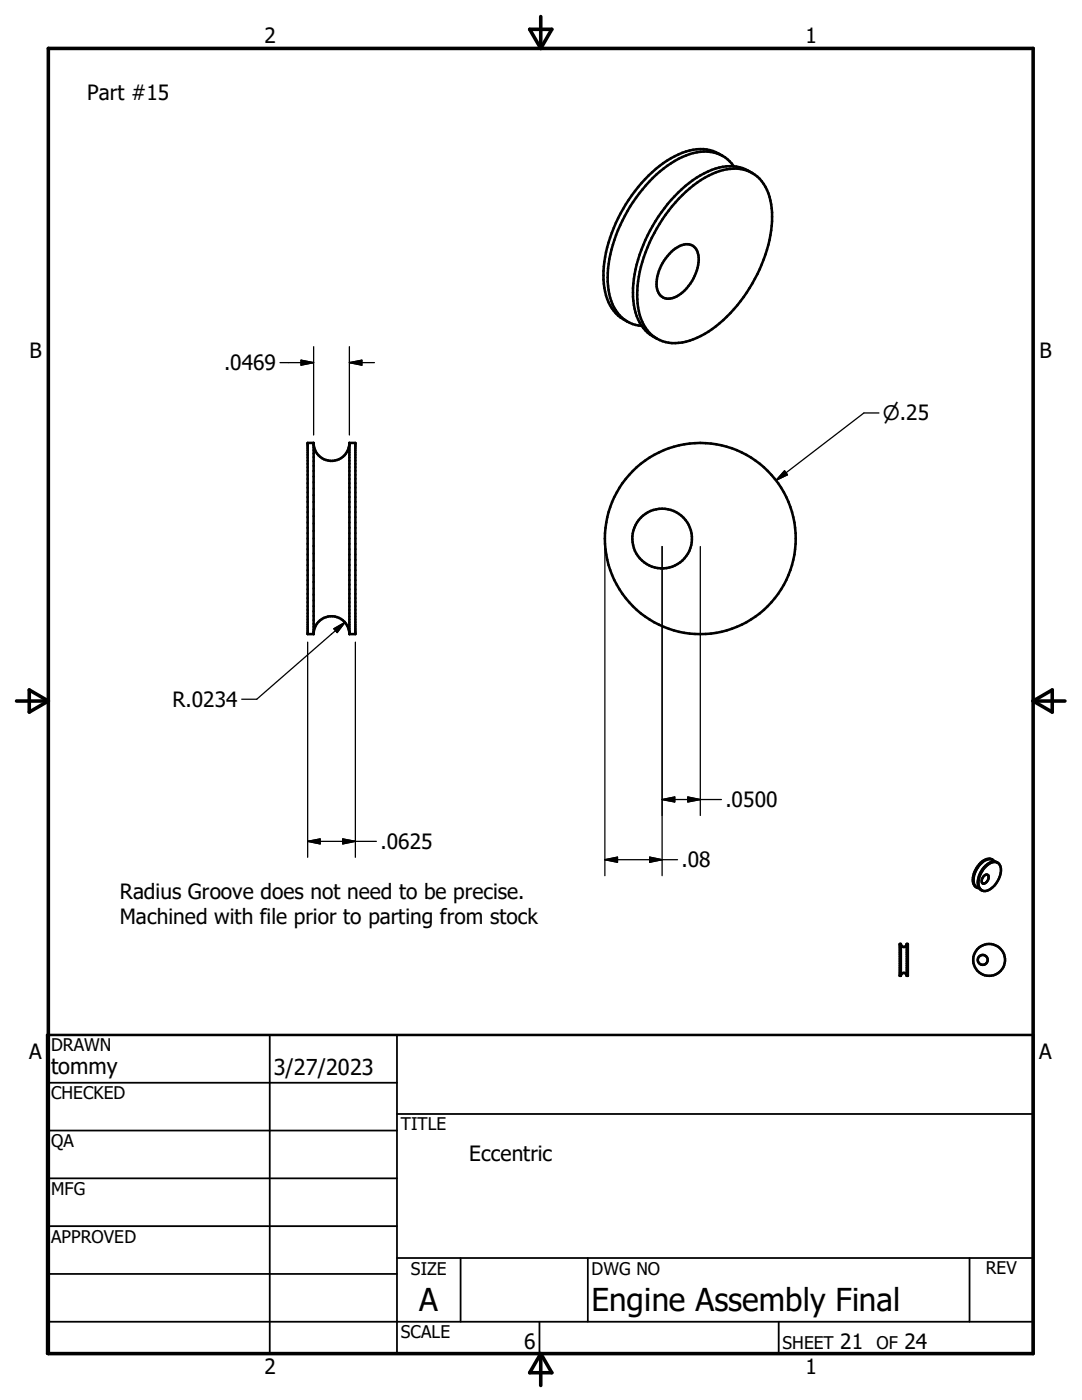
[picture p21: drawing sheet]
<svg xmlns="http://www.w3.org/2000/svg" width="216mm" height="279mm" viewBox="0 0 216 279" stroke-linecap="round" stroke-linejoin="round" font-family="sans-serif">
<defs><g id="words">
<g font-size="6.3">
<text x="83.7" y="261.6">A</text>
<text x="118" y="261.7">Engine Assembly Final</text>
</g>
<g font-size="4.4">
<text x="10.2" y="214.4">tommy</text>
<text x="54.6" y="214.6">3/27/2023</text>
</g>
<g font-size="4.2">
<text x="52.8" y="8.7">2</text>
<text x="160.7" y="8.7">1</text>
<text x="17.4" y="20">Part #15</text>
<text x="5.9" y="71.5">B</text>
<text x="207.4" y="71.5">B</text>
<text x="44.7" y="73.9">.0469</text>
<text x="34.4" y="141.1">R.0234</text>
<text x="144.7" y="161.1">.0500</text>
<text x="75.9" y="169.4">.0625</text>
<text x="136" y="173.1">.08</text>
<text x="23.9" y="179.4">Radius Groove does not need to be precise.</text>
<text x="23.9" y="184.4">Machined with file prior to parting from stock</text>
<text x="5.8" y="211.4">A</text>
<text x="207.4" y="211.4">A</text>
<text x="93.6" y="231.6">Eccentric</text>
<text x="104.6" y="269.3">6</text>
<text x="167.7" y="269.3">21</text>
<text x="180.5" y="269.3">24</text>
<text x="52.8" y="274.2">2</text>
<text x="160.7" y="274.2">1</text>
</g>
<text font-size="4" x="176.1" y="83.9">n.25</text>
<g font-size="3.5">
<text x="10.2" y="209.8">DRAWN</text>
<text x="10.2" y="219.4">CHECKED</text>
<text x="80" y="225.6">TITLE</text>
<text x="10.2" y="229">QA</text>
<text x="10.2" y="238.5">MFG</text>
<text x="10.2" y="248.1">APPROVED</text>
<text x="82" y="254.4">SIZE</text>
<text x="118" y="254.4">DWG NO</text>
<text x="196.7" y="254.3">REV</text>
<text x="80" y="267.1">SCALE</text>
<text x="156.1" y="269.3">SHEET</text>
<text x="174.9" y="269.3">OF</text>
</g>
</g></defs>
<g fill="none" stroke="#000" stroke-width=".51">
<path d="M144.1 31.1a8.8 8.8 0 0 0-8 .2 27.5 27.5 0 0 0-12.4 13.7 22.4 22.4 0 0 0-2 14.4 7.1 7.1 0 0 0 6.4 5.6M146.4 33.2a8.3 8.3 0 0 0-10.3-2.7 26 26 0 0 0-12.3 12.1 25.2 25.2 0 0 0-3.2 14.9 8.3 8.3 0 0 0 4.6 6.7M150.1 34.5a8.9 8.9 0 0 0-9.6 .1 28.9 28.9 0 0 0-13.2 17.2 18 18 0 0 0 0 11.9 7.5 7.5 0 0 0 3.8 3.9M150.1 34.5a8.7 8.7 0 0 1 3.9 7.1 27.5 27.5 0 0 1-5.6 17.7 21.9 21.9 0 0 1-11.5 8.9 7.7 7.7 0 0 1-5.8-.6M150.1 34.5a9 9 0 0 0-8.7 .6 29.1 29.1 0 0 0-12.9 16.2 19.5 19.5 0 0 0-.6 12.3 7.4 7.4 0 0 0 3.2 4M134 50.2a3.8 3.8 0 0 1 4.2-1.2 3.6 3.6 0 0 1 1.1 3.9 8.8 8.8 0 0 1-5.1 6.6 2.45 2.45 0 0 1-3.2-2.8 9.3 9.3 0 0 1 3-6.5zM62.6 88.4v38.2M62.6 88.4a3.6 3.6 0 0 0 3.5 3.6 3.6 3.6 0 0 0 3.6-3.6M62.6 88.4h-1.2v38.2h1.2M69.7 88.4v38.2M69.7 88.4h1.2v38.2h-1.2M62.6 126.6a3.6 3.6 0 0 1 3.5-3.6 3.6 3.6 0 0 1 3.6 3.6"/>
<path d="M194.8 177l.1 .1M194.9 177.1l.5 .1M195.4 177.2l.5 .5M196.2 174.9a.55 .55 0 0 1 .8-.3 .55 .55 0 0 1 .2 .8 .99 .99 0 0 1-1.2 .8l-.1-.7zM196.9 172.8a1.62 1.62 0 0 1 2.6-.2 4.1 4.1 0 0 1-1.4 4.5 1.76 1.76 0 0 1-2.5 .4 3.7 3.7 0 0 1 1-4.4zM197.9 171.5a2.91 2.91 0 0 0-2.9 1.8 3.4 3.4 0 0 0-.3 3.7M198 171.5l.1 .1M198.1 171.6a2.11 2.11 0 0 0-2.7 .9 4 4 0 0 0-1 4.2l.5 .4M198.1 171.6l.4 .4M198.4 172l.7 .2M198.4 172a4 4 0 0 0-3.2 3.3l-.1 1.1 .3 .8M179.7 188.4v6.3"/>
<path d="M179.7 188.4a.6 .6 0 0 0 .6 .6 .6 .6 0 0 0 .6-.6M179.7 194.7a.6 .6 0 0 1 .6-.5 .6 .6 0 0 1 .6 .5M179.7 188.4h-.2v6.3h.2M180.9 188.4v6.3M180.9 188.4h.2v6.3h-.2M9.4 206.5h196.8v63.6h-196.8z"/>
<circle cx="132.1" cy="107.5" r="6"/>
<circle cx="139.7" cy="107.5" r="19.1"/>
<circle cx="196.1" cy="191.6" r=".99"/>
<circle cx="197.4" cy="191.6" r="3.2"/>
</g>
<path d="M9.6 9.7h196.6v260.4h-196.6zM105.7 5.8h4.4l-2.2 3.9zM107.9 3.3v6.4M3.3 139.9h6.3M5.8 137.7l3.8 2.2-3.8 2.2zM206.2 139.9h6.3M206.2 139.9l3.8-2.2v4.4zM107.9 270.1v6.4M107.9 270.1l2.2 3.9h-4.4z" fill="none" stroke="#000" stroke-width=".71"/>
<g fill="none" stroke="#000" stroke-width=".36">
<path d="M9.4 216.1h69.8M53.8 206.5v63.6M79.2 206.5v63.6M9.4 225.6h69.8M9.4 235.2h69.8M79.2 222.3h127M9.4 244.7h69.8M9.4 254.2h69.8M79.2 251.1h127M91.9 251.1v12.7M117.3 251.1v12.7M193.5 251.1v12.7"/>
<path d="M9.4 263.8h196.8M107.6 263.8v6.3M155.4 263.8v6.3"/>
</g>
<g fill="none" stroke="#000" stroke-width=".25">
<path d="M55.9 72.4h6.7M60.1 71.9l2.5 .5-2.5 .5zM62.6 69.2v17.6M69.7 72.4h5M69.7 72.4l2.5-.5v1zM69.7 69.2v17.6M156.5 94l.6 .8-2.3 1.1zM175.4 82.4h-3l-17.6 13.5M120.7 109.1v65.7M132.1 109.1v65.7M139.7 109.1v53.6M61.4 128.2v42.9"/>
<path d="M66.6 125.5l2.2-1.3-1.5 2zM68.8 124.2l-17.6 15.3h-3M70.9 128.2v42.9M132.1 159.6h11.9M132.1 159.6l2.5-.5v.9zM137.2 159.1l2.5 .5-2.5 .4zM61.4 167.9h13.7M61.4 167.9l2.5-.5v1zM68.4 167.4l2.5 .5-2.5 .5zM120.7 171.6h14.5M120.7 171.6l2.5-.5v1zM129.6 171.1l2.5 .5-2.5 .5z"/>
</g>
<path d="M60.1 71.9l2.5 .5-2.5 .5zM69.7 72.4l2.5-.5v1zM156.5 94l.6 .8-2.3 1.1zM66.6 125.5l2.2-1.3-1.5 2zM132.1 159.6l2.5-.5v.9zM61.4 167.9l2.5-.5v1zM68.4 167.4l2.5 .5-2.5 .5zM120.7 171.6l2.5-.5v1zM129.6 171.1l2.5 .5-2.5 .5zM137.2 159.1l2.5 .5-2.5 .4z" fill="#000" stroke="#000" stroke-width=".25"/>
<use href="#words"/>
</svg>
